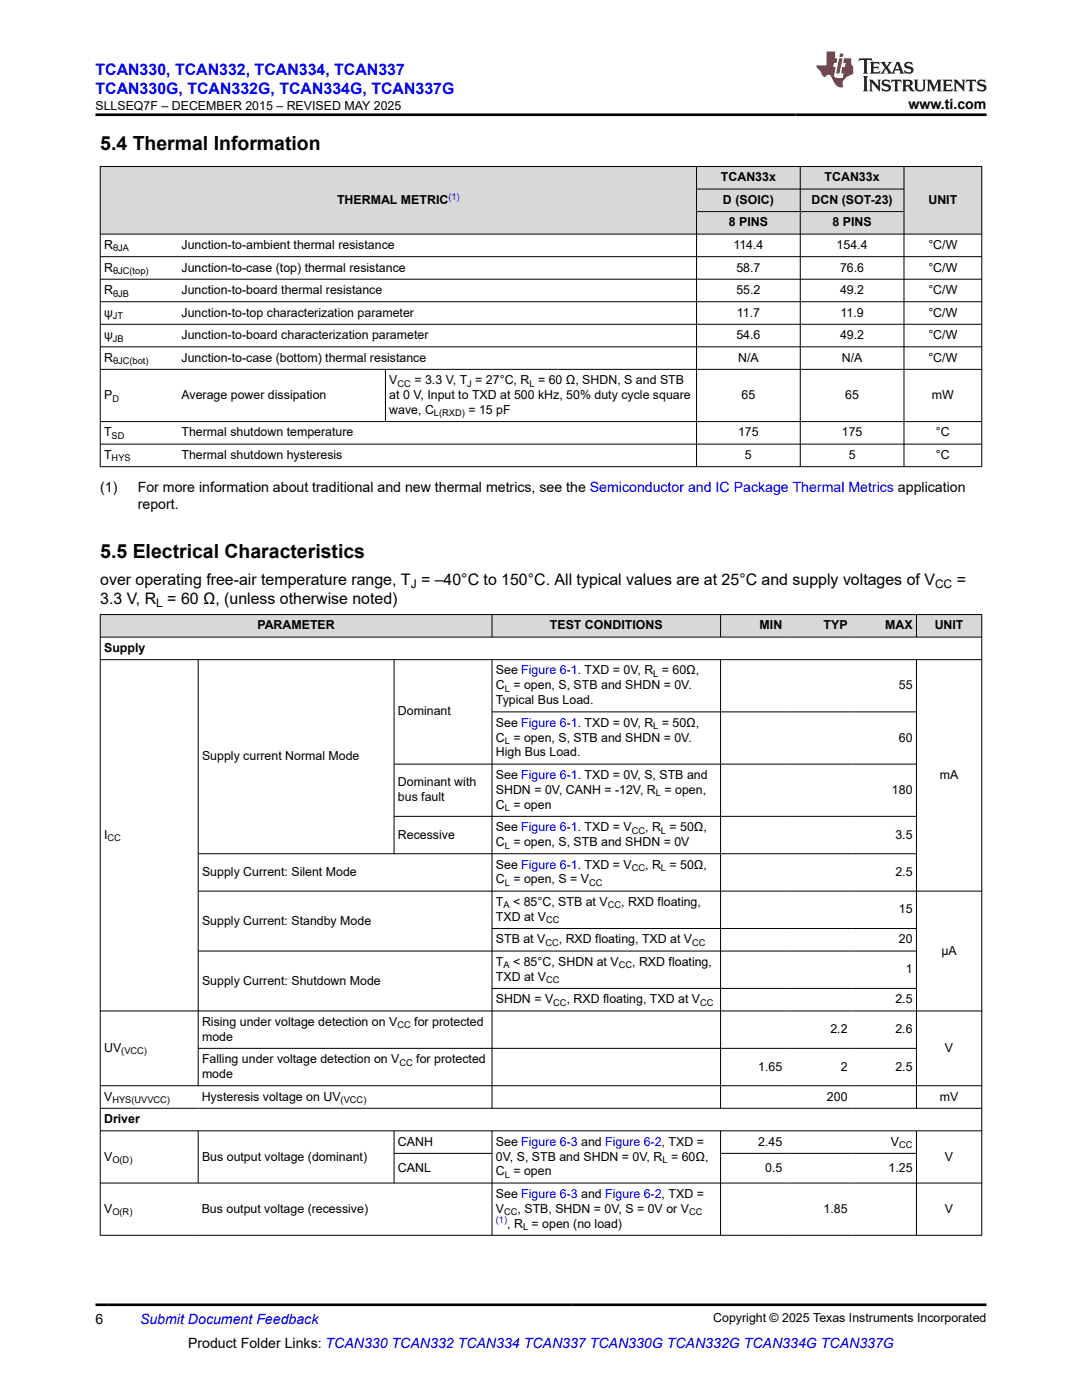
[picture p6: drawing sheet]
<svg xmlns="http://www.w3.org/2000/svg" width="216mm" height="279mm" viewBox="0 0 216 279" stroke-linecap="round" stroke-linejoin="round" font-family="sans-serif">
<defs><g id="words">
<g font-size="3.9">
<text x="20" y="29.9">5.4 Thermal Information</text>
<text x="20" y="111.3">5.5 Electrical Characteristics</text>
</g>
<g font-size="3.2" fill="#00f">
<text x="19" y="14.9">TCAN330, TCAN332, TCAN334, TCAN337</text>
<text x="19" y="18.7">TCAN330G, TCAN332G, TCAN334G, TCAN337G</text>
</g>
<g font-size="3.2">
<text x="20" y="116.7">over operating free-air temperature range, T = –40°C to 150°C. All typical values are at 25°C and supply voltages of V</text>
<text x="190.9" y="116.7">=</text>
<text x="20" y="120.5">3.3 V, R = 60 Ω, (unless otherwise noted)</text>
</g>
<g font-size="2.8">
<text x="181.3" y="21.8">www.ti.com</text>
<text x="20" y="98.3">(1)</text>
<text x="27.5" y="101.7">report.</text>
<text x="27.5" y="98.3">For more information about traditional and new thermal metrics, see the Semiconductor and IC Package Thermal Metrics application</text>
<text x="19" y="264.2">6</text>
<text x="37.5" y="269">Product Folder Links: TCAN330 TCAN332 TCAN334 TCAN337 TCAN330G TCAN332G TCAN334G TCAN337G</text>
</g>
<text font-size="2.8" fill="#00f" x="27.9" y="264.2">Submit Document Feedback</text>
<g font-size="2.5">
<text x="19" y="21.9">SLLSEQ7F – DECEMBER 2015 – REVISED MAY 2025</text>
<text x="67.3" y="40.7">THERMAL METRIC</text>
<text x="143.8" y="36.2">TCAN33x</text>
<text x="144.3" y="40.7">D (SOIC)</text>
<text x="161.9" y="40.7">DCN (SOT-23)</text>
<text x="164.5" y="36.2">TCAN33x</text>
<text x="185.3" y="40.7">UNIT</text>
<text x="145.4" y="45.2">8 PINS</text>
<text x="166.1" y="45.2">8 PINS</text>
<text x="20.8" y="49.7">R</text>
<text x="36.2" y="49.7">Junction-to-ambient thermal resistance</text>
<text x="146.3" y="49.7">114.4</text>
<text x="166.9" y="49.7">154.4</text>
<text x="185.2" y="49.7">°C/W</text>
<text x="20.8" y="54.2">R</text>
<text x="20.8" y="58.7">R</text>
<text x="36.2" y="54.2">Junction-to-case (top) thermal resistance</text>
<text x="36.2" y="58.7">Junction-to-board thermal resistance</text>
<text x="146.9" y="54.2">58.7</text>
<text x="146.9" y="58.7">55.2</text>
<text x="167.6" y="54.2">76.6</text>
<text x="167.6" y="58.7">49.2</text>
<text x="185.2" y="54.2">°C/W</text>
<text x="185.2" y="58.7">°C/W</text>
<text x="20.8" y="63.2">ψ</text>
<text x="36.2" y="63.2">Junction-to-top characterization parameter</text>
<text x="147" y="63.2">11.7</text>
<text x="167.7" y="63.2">11.9</text>
<text x="185.2" y="63.2">°C/W</text>
<text x="20.8" y="67.7">ψ</text>
<text x="36.2" y="67.7">Junction-to-board characterization parameter</text>
<text x="146.9" y="67.7">54.6</text>
<text x="167.6" y="67.7">49.2</text>
<text x="185.2" y="67.7">°C/W</text>
<text x="20.8" y="72.2">R</text>
<text x="36.2" y="72.2">Junction-to-case (bottom) thermal resistance</text>
<text x="77.7" y="76.7">V</text>
<text x="82.7" y="76.7">= 3.3 V, T = 27°C, R = 60 Ω, SHDN, S and STB</text>
<text x="147.3" y="72.2">N/A</text>
<text x="168" y="72.2">N/A</text>
<text x="185.2" y="72.2">°C/W</text>
<text x="20.8" y="79.6">P</text>
<text x="36.2" y="79.6">Average power dissipation</text>
<text x="77.7" y="79.6">at 0 V, Input to TXD at 500 kHz, 50% duty cycle square</text>
<text x="77.7" y="82.6">wave, C</text>
<text x="93.5" y="82.6">= 15 pF</text>
<text x="148" y="79.6">65</text>
<text x="168.7" y="79.6">65</text>
<text x="185.9" y="79.6">mW</text>
<text x="20.8" y="87.1">T</text>
<text x="36.2" y="87.1">Thermal shutdown temperature</text>
<text x="147.3" y="87.1">175</text>
<text x="168" y="87.1">175</text>
<text x="186.8" y="87.1">°C</text>
<text x="20.8" y="91.6">T</text>
<text x="36.2" y="91.6">Thermal shutdown hysteresis</text>
<text x="148.7" y="91.6">5</text>
<text x="169.3" y="91.6">5</text>
<text x="186.8" y="91.6">°C</text>
<text x="51.4" y="125.6">PARAMETER</text>
<text x="109.7" y="125.6">TEST CONDITIONS</text>
<text x="151.6" y="125.6">MIN</text>
<text x="164.3" y="125.6">TYP</text>
<text x="176.6" y="125.6">MAX</text>
<text x="186.5" y="125.6">UNIT</text>
<text x="20.8" y="130.1">Supply</text>
<text x="98.9" y="137.6">C = open, S, STB and SHDN = 0V.</text>
<text x="98.9" y="134.6">See Figure 6-1. TXD = 0V, R = 60Ω,</text>
<text x="179.4" y="137.6">55</text>
<text x="79.4" y="142.8">Dominant</text>
<text x="98.9" y="140.5">Typical Bus Load.</text>
<text x="98.9" y="148">C = open, S, STB and SHDN = 0V.</text>
<text x="98.9" y="145">See Figure 6-1. TXD = 0V, R = 50Ω,</text>
<text x="179.4" y="148">60</text>
<text x="40.3" y="151.7">Supply current Normal Mode</text>
<text x="98.9" y="151">High Bus Load.</text>
<text x="98.9" y="155.5">See Figure 6-1. TXD = 0V, S, STB and</text>
<text x="187.5" y="155.5">mA</text>
<text x="79.4" y="156.9">Dominant with</text>
<text x="79.4" y="159.9">bus fault</text>
<text x="98.9" y="158.4">SHDN = 0V, CANH = -12V, R = open,</text>
<text x="98.9" y="161.4">C = open</text>
<text x="178" y="158.4">180</text>
<text x="20.8" y="167.4">I</text>
<text x="79.4" y="167.4">Recessive</text>
<text x="98.9" y="165.9">See Figure 6-1. TXD = V</text>
<text x="128.7" y="165.9">, R = 50Ω,</text>
<text x="178.7" y="167.4">3.5</text>
<text x="98.9" y="168.8">C = open, S, STB and SHDN = 0V</text>
<text x="98.9" y="173.3">See Figure 6-1. TXD = V</text>
<text x="128.7" y="173.3">, R = 50Ω,</text>
<text x="40.3" y="174.8">Supply Current: Silent Mode</text>
<text x="98.9" y="176.3">C = open, S = V</text>
<text x="178.7" y="174.8">2.5</text>
<text x="40.3" y="184.5">Supply Current: Standby Mode</text>
<text x="98.9" y="183.8">TXD at V</text>
<text x="98.9" y="180.8">T</text>
<text x="102.4" y="180.8">&lt; 85°C, STB at V</text>
<text x="123.9" y="180.8">, RXD floating,</text>
<text x="179.4" y="182.3">15</text>
<text x="98.9" y="188.3">STB at V</text>
<text x="111.5" y="188.3">, RXD floating, TXD at V</text>
<text x="179.4" y="188.3">20</text>
<text x="187.9" y="190.5">µA</text>
<text x="40.3" y="196.5">Supply Current: Shutdown Mode</text>
<text x="98.9" y="195.7">TXD at V</text>
<text x="98.9" y="192.8">T</text>
<text x="102.4" y="192.8">&lt; 85°C, SHDN at V</text>
<text x="126.1" y="192.8">, RXD floating,</text>
<text x="180.7" y="194.2">1</text>
<text x="98.9" y="200.2">SHDN = V</text>
<text x="113.1" y="200.2">, RXD floating, TXD at V</text>
<text x="178.7" y="200.2">2.5</text>
<text x="20.8" y="209.9">UV</text>
<text x="40.3" y="207.7">mode</text>
<text x="40.3" y="204.7">Rising under voltage detection on V</text>
<text x="82.7" y="204.7">for protected</text>
<text x="165.7" y="206.2">2.2</text>
<text x="178.7" y="206.2">2.6</text>
<text x="188.6" y="209.9">V</text>
<text x="40.3" y="215.1">mode</text>
<text x="40.3" y="212.2">Falling under voltage detection on V</text>
<text x="83.1" y="212.2">for protected</text>
<text x="151.3" y="213.7">1.65</text>
<text x="167.8" y="213.7">2</text>
<text x="178.7" y="213.7">2.5</text>
<text x="20.8" y="219.6">V</text>
<text x="40.3" y="219.6">Hysteresis voltage on UV</text>
<text x="165" y="219.6">200</text>
<text x="187.5" y="219.6">mV</text>
<text x="20.8" y="224.1">Driver</text>
<text x="20.8" y="231.6">V</text>
<text x="40.3" y="231.6">Bus output voltage (dominant)</text>
<text x="79.4" y="228.6">CANH</text>
<text x="79.4" y="233.9">CANL</text>
<text x="98.9" y="228.6">See Figure 6-3 and Figure 6-2, TXD =</text>
<text x="98.9" y="231.6">0V, S, STB and SHDN = 0V, R = 60Ω,</text>
<text x="151.3" y="228.6">2.45</text>
<text x="152.7" y="233.9">0.5</text>
<text x="177.3" y="233.9">1.25</text>
<text x="177.8" y="228.6">V</text>
<text x="188.6" y="231.6">V</text>
<text x="98.9" y="234.6">C = open</text>
<text x="98.9" y="239.1">See Figure 6-3 and Figure 6-2, TXD =</text>
<text x="20.8" y="242">V</text>
<text x="40.3" y="242">Bus output voltage (recessive)</text>
<text x="98.9" y="242">V</text>
<text x="101.2" y="245">, R = open (no load)</text>
<text x="103.3" y="242">, STB, SHDN = 0V, S = 0V or V</text>
<text x="164.3" y="242">1.85</text>
<text x="188.6" y="242">V</text>
<text x="142.3" y="263.9">Copyright © 2025 Texas Instruments Incorporated</text>
</g>
<g font-size="2.4">
<text x="81.9" y="117.4">J</text>
<text x="186.6" y="117.4">CC</text>
<text x="31.2" y="121.2">L</text>
</g>
<g font-size="1.9" fill="#00f">
<text x="89.5" y="39.9">(1)</text>
<text x="98.9" y="244.2">(1)</text>
</g>
<g font-size="1.9">
<text x="22.6" y="50.2">θJA</text>
<text x="22.6" y="54.7">θJC(top)</text>
<text x="22.6" y="59.2">θJB</text>
<text x="22.5" y="63.7">JT</text>
<text x="22.5" y="68.2">JB</text>
<text x="22.6" y="72.7">θJC(bot)</text>
<text x="79.3" y="77.2">CC</text>
<text x="93.2" y="77.2">J</text>
<text x="105.6" y="77.2">L</text>
<text x="22.4" y="80.1">D</text>
<text x="86.6" y="83.1">L(RXD)</text>
<text x="22.3" y="87.6">SD</text>
<text x="22.3" y="92.1">HYS</text>
<text x="130.4" y="135.1">L</text>
<text x="100.7" y="138.1">L</text>
<text x="100.7" y="148.5">L</text>
<text x="130.4" y="145.5">L</text>
<text x="100.7" y="161.9">L</text>
<text x="130.9" y="158.9">L</text>
<text x="21.5" y="167.9">CC</text>
<text x="126.1" y="166.4">CC</text>
<text x="131.9" y="166.4">L</text>
<text x="100.7" y="169.3">L</text>
<text x="126.1" y="173.8">CC</text>
<text x="131.9" y="173.8">L</text>
<text x="100.7" y="176.8">L</text>
<text x="117.5" y="176.8">CC</text>
<text x="100.5" y="181.3">A</text>
<text x="109" y="184.3">CC</text>
<text x="121.3" y="181.3">CC</text>
<text x="108.8" y="188.8">CC</text>
<text x="138.1" y="188.8">CC</text>
<text x="100.5" y="193.3">A</text>
<text x="109" y="196.2">CC</text>
<text x="123.5" y="193.3">CC</text>
<text x="110.4" y="200.7">CC</text>
<text x="139.7" y="200.7">CC</text>
<text x="79.3" y="205.2">CC</text>
<text x="24.2" y="210.4">(VCC)</text>
<text x="79.7" y="212.7">CC</text>
<text x="22.4" y="220.1">HYS(UVVCC)</text>
<text x="68" y="220.1">(VCC)</text>
<text x="22.4" y="232.1">O(D)</text>
<text x="132.2" y="232.1">L</text>
<text x="179.4" y="229.1">CC</text>
<text x="100.7" y="235.1">L</text>
<text x="22.4" y="242.5">O(R)</text>
<text x="100.6" y="242.5">CC</text>
<text x="104.4" y="245.5">L</text>
<text x="137.5" y="242.5">CC</text>
</g>
</g></defs>
<g fill="#d8d8d8">
<path d="M20 33.2h175.9v4.5h-175.9z" fill-rule="evenodd"/>
<path d="M20.1 33.3h118.8v13.4h-118.8z" fill-rule="evenodd"/>
<path d="M139.1 33.3h20.5v4.4h-20.5z" fill-rule="evenodd"/>
<path d="M159.7 33.3h20.6v4.4h-20.6z" fill-rule="evenodd"/>
<path d="M180.4 33.3h15.4v13.4h-15.4z" fill-rule="evenodd"/>
<path d="M139.1 37.8h20.5v4.4h-20.5z" fill-rule="evenodd"/>
<path d="M159.7 37.8h20.6v4.4h-20.6z" fill-rule="evenodd"/>
<path d="M139.1 42.3h20.5v4.4h-20.5z" fill-rule="evenodd"/>
<path d="M159.7 42.3h20.6v4.4h-20.6z" fill-rule="evenodd"/>
</g>
<g fill="none" stroke="#000" stroke-width=".2">
<path d="M19.9 33.2h176.1M20 33.2v60M139 33.2v60M139 37.7h41.4M159.7 33.2v60M180.4 33.2v60M195.9 33.2v60M19.9 46.7h176.1M19.9 51.2h176.1M19.9 55.7h176.1M139 42.2h41.4M19.9 60.2h176.1"/>
<path d="M19.9 64.7h176.1M19.9 69.2h176.1M19.9 73.7h176.1M76.9 73.7v10.5M19.9 84.1h176.1M19.9 88.6h176.1M19.9 93.1h176.1"/>
</g>
<g fill="#d8d8d8">
<path d="M20 122.7h175.9v4.4h-175.9z" fill-rule="evenodd"/>
<path d="M20.1 122.7h78v4.4h-78z" fill-rule="evenodd"/>
<path d="M98.2 122.7h45.5v4.4h-45.5z" fill-rule="evenodd"/>
<path d="M143.8 122.7h13v4.4h-13z" fill-rule="evenodd"/>
<path d="M156.8 122.7h13v4.4h-13z" fill-rule="evenodd"/>
<path d="M169.8 122.7h13v4.4h-13z" fill-rule="evenodd"/>
<path d="M182.9 122.7h12.9v4.4h-12.9z" fill-rule="evenodd"/>
</g>
<g fill="none" stroke="#000" stroke-width=".2">
<path d="M19.9 122.7h176.1M19.9 127.1h176.1M19.9 131.6h176.1M20 122.6v124M39.5 131.6v85.1M78.6 131.6v38.8M98.2 122.6v4.6M98.2 131.6v89.6M143.8 122.6v4.6M143.8 131.6v89.6M182.9 122.6v4.6M182.9 131.6v89.6"/>
<path d="M195.9 122.6v124M98.2 142.1h84.7M182.9 152.5h-104.3M39.5 177.8h156.5M78.6 162.9h104.3M182.9 170.4h-143.4M39.5 189.8h143.4M98.2 185.3h84.7M98.2 197.3h84.7M19.9 216.7h176.1M39.5 209.2h143.4M196 201.8h-176.1"/>
<path d="M19.9 221.2h176.1M19.9 225.7h176.1M19.9 236.1h176.1M39.5 225.7v10.5M78.6 225.7v10.5M78.6 230.2h19.6M98.2 225.7v20.9M143.8 225.7v20.9M143.8 230.2h39.1M182.9 225.7v20.9M19.9 246.5h176.1"/>
</g>
<path d="M171.5 11.6l-.2 .6 .5-.2h.6v.1v2.2l-.2 .4h1l-.2-.4v-2.2v-.1h.5l.6 .2-.2-.6zM173.6 12.4l.2 .3v1.6l-.2 .4h1.9l.1-.6a1.08 1.08 0 0 1-1.3 .2v-.7h.6l.4 .2v-.7l-.4 .2h-.6v-.5l.2-.2a1 1 0 0 1 1 .3l-.1-.5zM175.7 12.4l.9 1.1-1 1.2h.9l-.2-.2 .5-.8 .4 .8-.2 .2h1.6l-.2-.2 .2-.5h.9l.1 .5-.1 .2h.9l-.2-.4-.8-1.9h-.5l-.9 2.1-.9-1.1 .9-1h-.8l.2 .2-.4 .6-.4-.6 .2-.2zM179 12.8l.4 1h-.7zM180.7 12.5a.65 .65 0 0 0-.2 .7 .65 .65 0 0 0 .6 .5l.6 .1 .1 .3a.79 .79 0 0 1-.7 .4 .79 .79 0 0 1-.7-.5l.1 .7 .2-.1a.93 .93 0 0 0 1.1 0 .93 .93 0 0 0 .4-.9 1.46 1.46 0 0 0-1.2-.6l-.1-.3a1.09 1.09 0 0 1 1.2 .2l-.2-.6-.1 .1-.5-.2zM172.2 15.2l.2 .4v2.2l-.2 .4h1l-.2-.4v-2.2l.2-.4zM173.4 15.9l.2 .4v1.5l-.2 .4h.8l-.3-.4 .1-1.3 1.6 1.8v-2l.2-.4h-.7l.1 .2 .1 1.1-1.2-1.3zM176.2 16a.65 .65 0 0 0-.2 .8 .65 .65 0 0 0 .6 .4l.6 .2 .1 .2a.79 .79 0 0 1-.7 .4 .79 .79 0 0 1-.7-.5l.1 .7 .2-.1a.93 .93 0 0 0 1.1 .1 .93 .93 0 0 0 .4-1 1.46 1.46 0 0 0-1.2-.5l-.1-.4a1.09 1.09 0 0 1 1.2 .2l-.1-.6-.2 .1-.5-.1zM177.9 15.9l-.1 .6a.63 .63 0 0 1 .8-.3v1.6l-.3 .4h1l-.2-.4v-1.6a.66 .66 0 0 1 .8 .3l-.1-.6zM180 15.9l.2 .4v1.5l-.2 .4h1l-.2-.2-.1-.7h.5l.1 .2a.79 .79 0 0 0 1.2 .6l-1-.9a.61 .61 0 0 0 .6-.6 .61 .61 0 0 0-.5-.7zM180.8 16.2h.1a.47 .47 0 0 1 .5 .1 .47 .47 0 0 1 .1 .5l-.1 .1-.7 .1zM182.3 15.9l.2 .2a2.27 2.27 0 0 0 .4 2 1.04 1.04 0 0 0 1.7-.7v-1.3l.2-.2h-.8l.2 .4v1.1a.6 .6 0 0 1-.6 .6 .6 .6 0 0 1-.6-.6v-1.1l.3-.4zM184.9 15.9l.2 .4v1.5l-.2 .4h.8l-.3-.4v-1.4l.9 1.9 .9-1.9v1.4l-.3 .4h1l-.2-.4v-1.5l.2-.4h-.8l-.7 1.5-.6-1.5zM188.1 15.9l.2 .4v1.5l-.2 .4h1.9l.1-.6a1.09 1.09 0 0 1-1.3 .2v-.7h.6l.4 .2v-.6l-.4 .2h-.6v-.6l.2-.1a1.01 1.01 0 0 1 1 .3l-.1-.6zM190.2 15.9l.3 .4v1.5l-.3 .4h.8l-.2-.4v-1.3l1.6 1.8v-2l.2-.4h-.7l.2 .2v1.1l-1.2-1.3zM192.8 15.9l-.1 .6a.63 .63 0 0 1 .8-.3v1.6l-.3 .4h1l-.2-.4v-1.6a.66 .66 0 0 1 .8 .3l-.1-.6zM195.2 16a.65 .65 0 0 0-.2 .8 .65 .65 0 0 0 .6 .4l.6 .2 .2 .2a.79 .79 0 0 1-.7 .4 .79 .79 0 0 1-.7-.5l.1 .7 .2-.1a.93 .93 0 0 0 1 .1 .93 .93 0 0 0 .5-1 1.46 1.46 0 0 0-1.3-.5v-.4a1.09 1.09 0 0 1 1.2 .2l-.2-.6-.2 .1-.5-.1z" fill="#231f20"/>
<path d="M164.9 10.3v2.7h-2l.1 .4 .8 1a.95 .95 0 0 0 1 .9 .59 .59 0 0 1 .5-.4 .59 .59 0 0 1 .5 .3l.4 .8a1.59 1.59 0 0 0 2.1 1.4 1.61 1.61 0 0 1 1-2.3l1-.3-.1-1.5a1.59 1.59 0 0 1-.3-1.7h-1.5l-.2 .9h.6l-.2 .9h-.5l-.2 .9v.3l.4 .1-.1 .9h-.7a.73 .73 0 0 1-1-.7l.3-1.5h-.5l.1-.9h.5l.2-.9h-.5v-1.3zM167.4 11.6l-.6 3.1h.7l.6-3.1zM167.6 10.7l-.1 .6h.7l.1-.6z" fill="#ed1c24"/>
<path d="M19 22.9h177.8M19 260.4h177.8" fill="none" stroke="#000" stroke-width=".53"/>
<use href="#words"/>
</svg>
